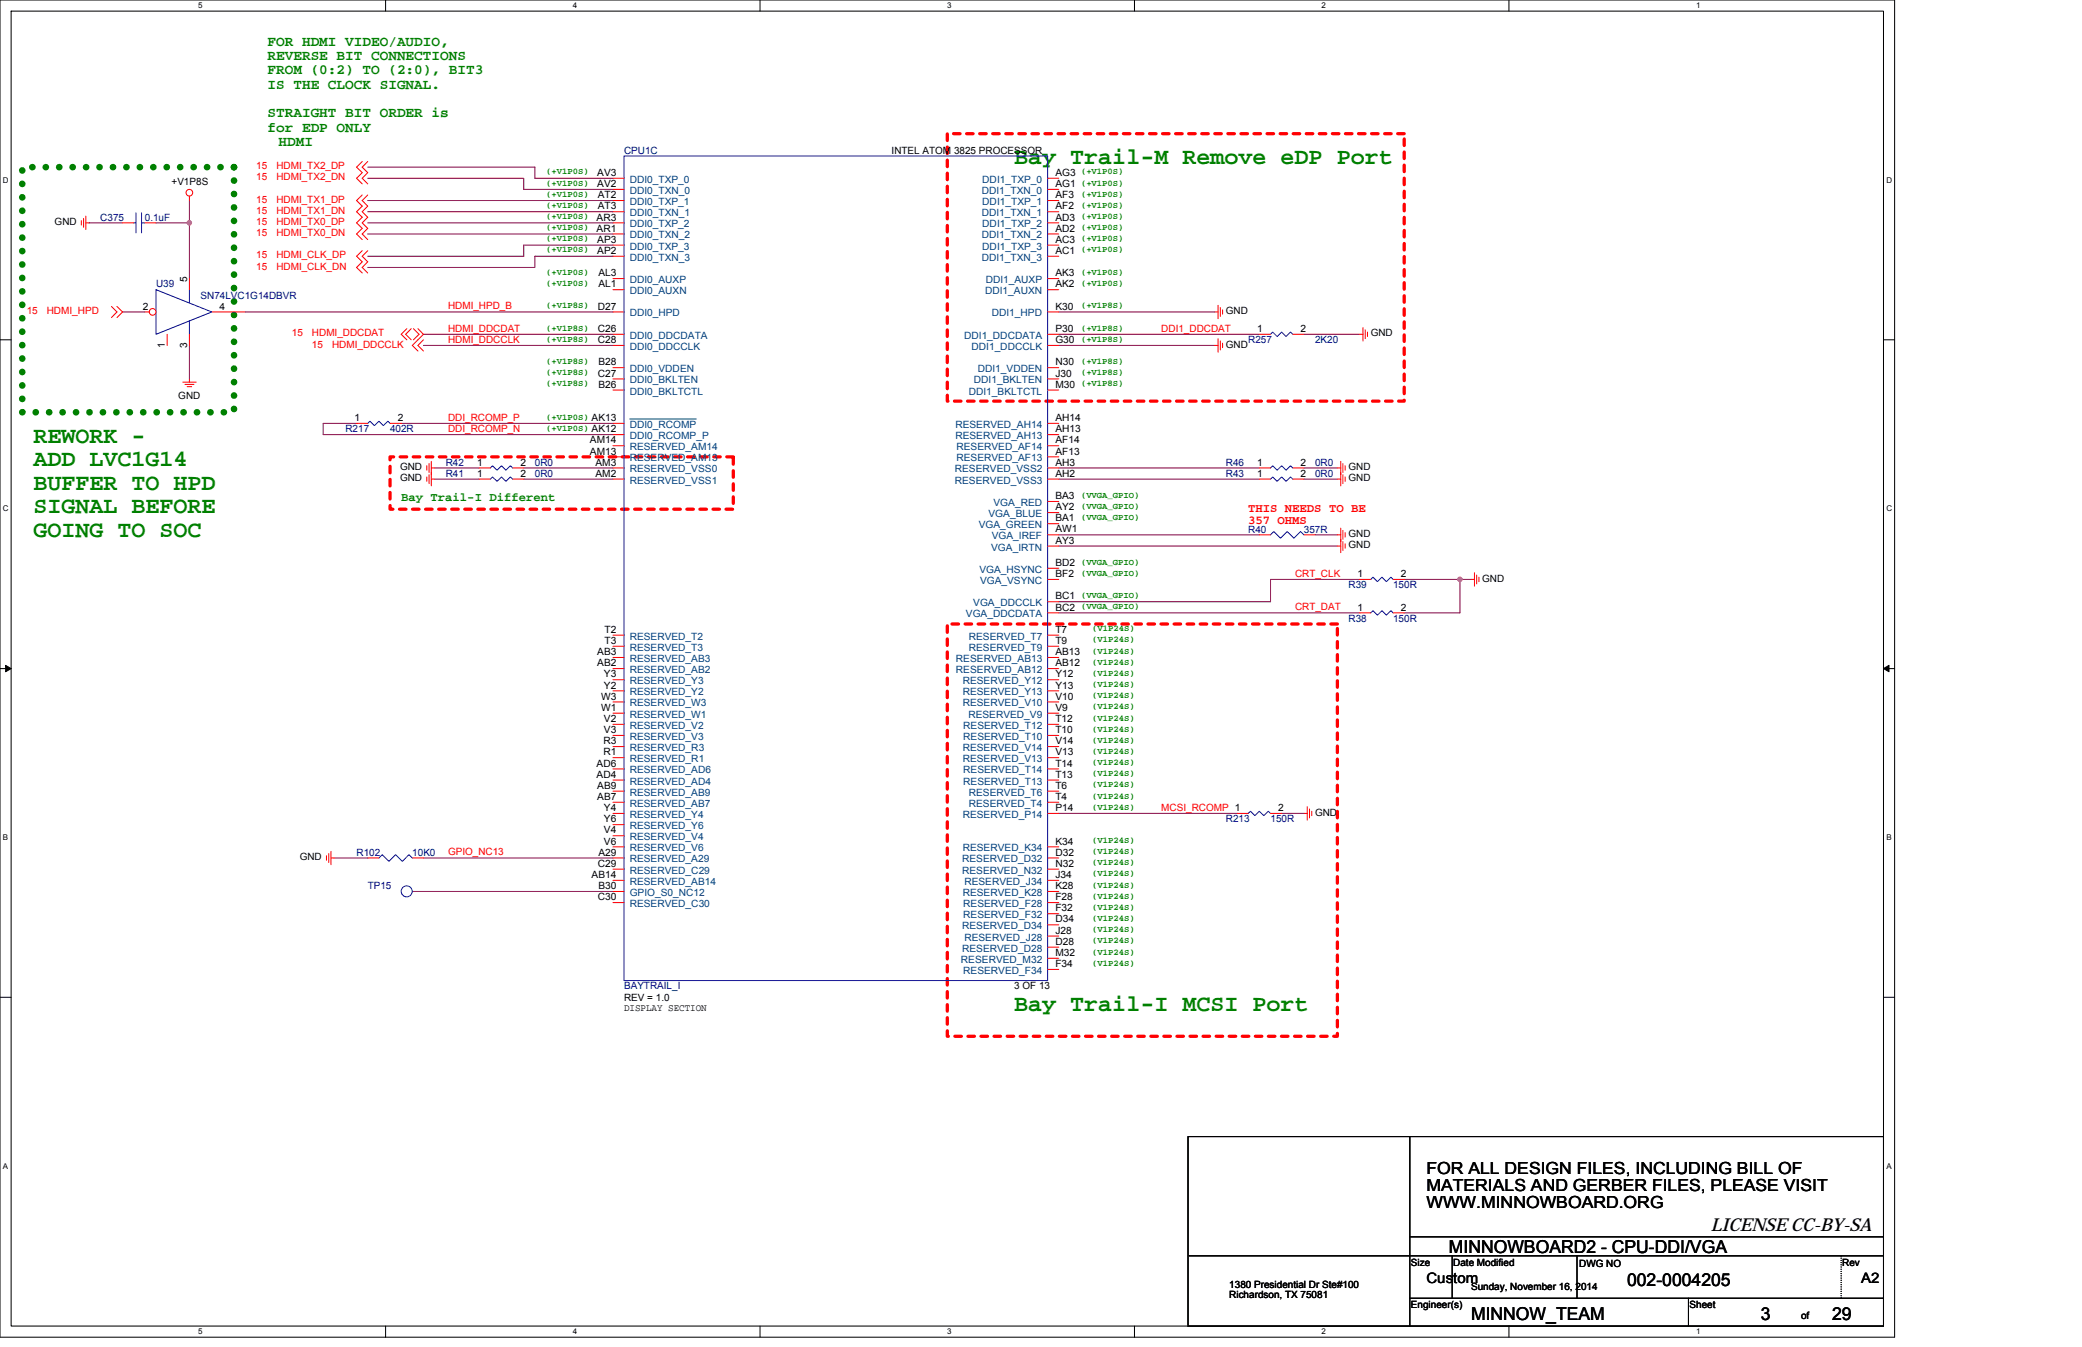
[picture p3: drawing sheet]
<svg xmlns="http://www.w3.org/2000/svg" width="432mm" height="279mm" viewBox="0 0 432 279" stroke-linecap="round" stroke-linejoin="round" font-family="sans-serif">
<defs><g id="words">
<g font-size="4.8" fill="#008000">
<text x="210.3" y="34.1">Bay Trail-M Remove eDP Port</text>
<text x="6.9" y="91.9">REWORK -</text>
<text x="6.9" y="96.8">ADD LVC1G14</text>
<text x="6.9" y="101.6">BUFFER TO HPD</text>
<text x="6.9" y="106.4">SIGNAL BEFORE</text>
<text x="6.9" y="111.3">GOING TO SOC</text>
<text x="210.3" y="209.8">Bay Trail-I MCSI Port</text>
</g>
<g font-size="3.7">
<text x="354.8" y="255.3">LICENSE CC-BY-SA</text>
<text x="300.5" y="259.9">MINNOWBOARD2 - CPU-DDI/VGA</text>
<text x="337.5" y="266.8">002-0004205</text>
<text x="305.1" y="273.7">MINNOW_TEAM</text>
<text x="365.2" y="273.7">3</text>
<text x="380" y="273.7">29</text>
</g>
<g font-size="3.5">
<text x="295.8" y="243.5">FOR ALL DESIGN FILES, INCLUDING BILL OF</text>
<text x="295.8" y="247">MATERIALS AND GERBER FILES, PLEASE VISIT</text>
<text x="295.8" y="250.6">WWW.MINNOWBOARD.ORG</text>
</g>
<g font-size="3" fill="#008000">
<text x="55.5" y="9.4">FOR HDMI VIDEO/AUDIO,</text>
<text x="55.5" y="12.4">REVERSE BIT CONNECTIONS</text>
<text x="55.5" y="15.4">FROM (0:2) TO (2:0), BIT3</text>
<text x="55.5" y="18.4">IS THE CLOCK SIGNAL.</text>
<text x="55.5" y="24.4">STRAIGHT BIT ORDER is</text>
<text x="55.5" y="27.3">for EDP ONLY</text>
<text x="57.8" y="30.2">HDMI</text>
</g>
<g font-size="3">
<text x="295.8" y="266.2">Custom</text>
<text x="386" y="266.2">A2</text>
</g>
<text font-size="2.5" fill="#008000" x="83.2" y="103.8">Bay Trail-I Different</text>
<g font-size="2.5" fill="#f00">
<text x="258.9" y="106.2">THIS NEEDS TO BE</text>
<text x="258.9" y="108.7">357 OHMS</text>
</g>
<g font-size="2.1" fill="#f00">
<text x="53.1" y="35.1">15</text>
<text x="57.3" y="35.1">HDMI_TX2_DP</text>
<text x="53.1" y="37.4">15</text>
<text x="57.3" y="37.4">HDMI_TX2_DN</text>
<text x="53.1" y="42.1">15</text>
<text x="53.1" y="44.4">15</text>
<text x="53.1" y="46.7">15</text>
<text x="57.3" y="42.1">HDMI_TX1_DP</text>
<text x="57.3" y="44.4">HDMI_TX1_DN</text>
<text x="57.3" y="46.7">HDMI_TX0_DP</text>
<text x="53.1" y="53.6">15</text>
<text x="53.1" y="49">15</text>
<text x="57.3" y="53.6">HDMI_CLK_DP</text>
<text x="57.3" y="49">HDMI_TX0_DN</text>
<text x="53.1" y="55.9">15</text>
<text x="57.3" y="55.9">HDMI_CLK_DN</text>
<text x="5.5" y="65.2">15</text>
<text x="9.7" y="65.2">HDMI_HPD</text>
<text x="92.9" y="64.1">HDMI_HPD_B</text>
<text x="60.6" y="69.8">15</text>
<text x="64.7" y="69.8">HDMI_DDCDAT</text>
<text x="92.9" y="68.8">HDMI_DDCDAT</text>
<text x="92.9" y="71.1">HDMI_DDCCLK</text>
<text x="240.9" y="68.8">DDI1_DDCDAT</text>
<text x="64.7" y="72.1">15</text>
<text x="68.9" y="72.1">HDMI_DDCCLK</text>
<text x="92.9" y="87.2">DDI_RCOMP_P</text>
<text x="92.9" y="89.6">DDI_RCOMP_N</text>
<text x="268.6" y="119.6">CRT_CLK</text>
<text x="268.6" y="126.6">CRT_DAT</text>
<text x="240.9" y="168.1">MCSI_RCOMP 1</text>
<text x="92.9" y="177.4">GPIO_NC13</text>
</g>
<g font-size="2.1" fill="#000080">
<text x="129.4" y="31.9">CPU1C</text>
<text x="20.8" y="45.8">C375</text>
<text x="30" y="45.8">0.1uF</text>
<text x="32.4" y="59.6">U39</text>
<text x="41.6" y="61.9">SN74LVC1G14DBVR</text>
<text x="258.9" y="71.2">R257</text>
<text x="272.7" y="71.2">2K20</text>
<text x="71.6" y="89.7">R217</text>
<text x="80.9" y="89.7">402R</text>
<text x="92.5" y="98.9">R41</text>
<text x="92.5" y="96.6">R42</text>
<text x="110.9" y="98.9">0R0</text>
<text x="110.9" y="96.6">0R0</text>
<text x="254.3" y="96.6">R46</text>
<text x="254.3" y="98.9">R43</text>
<text x="272.7" y="96.6">0R0</text>
<text x="272.7" y="98.9">0R0</text>
<text x="258.9" y="110.5">R40</text>
<text x="270.4" y="110.5">357R</text>
<text x="279.7" y="122">R39</text>
<text x="288.9" y="122">150R</text>
<text x="279.7" y="129">R38</text>
<text x="288.9" y="129">150R</text>
<text x="254.3" y="170.6">R213</text>
<text x="263.5" y="170.6">150R</text>
<text x="74" y="177.5">R102</text>
<text x="85.5" y="177.5">10K0</text>
<text x="76.3" y="184.4">TP15</text>
<text x="129.4" y="205.2">BAYTRAIL_I</text>
</g>
<g font-size="2.1">
<text x="184.9" y="31.9">INTEL ATOM 3825 PROCESSOR</text>
<text x="35.6" y="38.4">+V1P8S</text>
<text x="123.9" y="36.5">AV3</text>
<text x="123.9" y="38.8">AV2</text>
<text x="124" y="41.1">AT2</text>
<text x="218.9" y="36.5">AG3</text>
<text x="218.9" y="41.1">AF3</text>
<text x="218.9" y="38.8">AG1</text>
<text x="11.3" y="46.7">GND</text>
<text x="123.7" y="45.7">AR3</text>
<text x="124" y="43.4">AT3</text>
<text x="218.9" y="45.7">AD3</text>
<text x="218.9" y="43.4">AF2</text>
<text x="123.7" y="48">AR1</text>
<text x="123.9" y="50.4">AP3</text>
<text x="123.9" y="52.7">AP2</text>
<text x="218.9" y="50.4">AC3</text>
<text x="218.9" y="48">AD2</text>
<text x="218.9" y="52.7">AC1</text>
<text x="38.8" y="58.5" transform="rotate(-90 38.8 58.5)">5</text>
<text x="124.1" y="57.3">AL3</text>
<text x="124.1" y="59.6">AL1</text>
<text x="218.9" y="57.3">AK3</text>
<text x="218.9" y="59.6">AK2</text>
<text x="29.6" y="64.2">2</text>
<text x="45.5" y="64.2">4</text>
<text x="124" y="64.2">D27</text>
<text x="218.9" y="64.2">K30</text>
<text x="254.3" y="65.2">GND</text>
<text x="124" y="68.9">C26</text>
<text x="124" y="71.2">C28</text>
<text x="218.9" y="68.9">P30</text>
<text x="218.9" y="71.2">G30</text>
<text x="260.7" y="68.9">1</text>
<text x="269.7" y="68.9">2</text>
<text x="284.3" y="69.8">GND</text>
<text x="34.2" y="72.1" transform="rotate(-90 34.2 72.1)">1</text>
<text x="38.8" y="72.1" transform="rotate(-90 38.8 72.1)">3</text>
<text x="124.1" y="75.8">B28</text>
<text x="218.9" y="75.8">N30</text>
<text x="254.3" y="72.1">GND</text>
<text x="37" y="82.7">GND</text>
<text x="124" y="78.1">C27</text>
<text x="124.1" y="80.4">B26</text>
<text x="218.9" y="78.1">J30</text>
<text x="218.9" y="80.4">M30</text>
<text x="73.5" y="87.3">1</text>
<text x="82.5" y="87.3">2</text>
<text x="218.9" y="89.7">AH13</text>
<text x="218.9" y="87.3">AH14</text>
<text x="122.3" y="94.3">AM13</text>
<text x="122.3" y="92">AM14</text>
<text x="218.9" y="94.3">AF13</text>
<text x="218.9" y="92">AF14</text>
<text x="83" y="97.5">GND</text>
<text x="83" y="99.8">GND</text>
<text x="98.9" y="98.9">1</text>
<text x="98.9" y="96.6">1</text>
<text x="107.9" y="98.9">2</text>
<text x="107.9" y="96.6">2</text>
<text x="123.5" y="96.6">AM3</text>
<text x="123.5" y="98.9">AM2</text>
<text x="218.9" y="96.6">AH3</text>
<text x="218.9" y="98.9">AH2</text>
<text x="260.7" y="96.6">1</text>
<text x="260.7" y="98.9">1</text>
<text x="269.7" y="96.6">2</text>
<text x="269.7" y="98.9">2</text>
<text x="279.7" y="97.5">GND</text>
<text x="279.7" y="99.8">GND</text>
<text x="218.9" y="105.8">AY2</text>
<text x="218.9" y="103.5">BA3</text>
<text x="218.9" y="112.8">AY3</text>
<text x="218.9" y="110.4">AW1</text>
<text x="218.9" y="108.1">BA1</text>
<text x="279.7" y="113.7">GND</text>
<text x="279.7" y="111.4">GND</text>
<text x="218.9" y="117.4">BD2</text>
<text x="218.9" y="119.7">BF2</text>
<text x="281.5" y="119.7">1</text>
<text x="290.5" y="119.7">2</text>
<text x="218.9" y="124.3">BC1</text>
<text x="307.4" y="120.6">GND</text>
<text x="125.4" y="131.3">T2</text>
<text x="218.9" y="126.6">BC2</text>
<text x="218.9" y="131.3">T7</text>
<text x="281.5" y="126.6">1</text>
<text x="290.5" y="126.6">2</text>
<text x="123.9" y="135.9">AB3</text>
<text x="125.4" y="133.6">T3</text>
<text x="218.9" y="133.6">T9</text>
<text x="218.9" y="135.9">AB13</text>
<text x="123.9" y="138.2">AB2</text>
<text x="125.3" y="142.8">Y2</text>
<text x="125.3" y="140.5">Y3</text>
<text x="218.9" y="142.8">Y13</text>
<text x="218.9" y="140.5">Y12</text>
<text x="218.9" y="138.2">AB12</text>
<text x="124.7" y="145.1">W3</text>
<text x="124.7" y="147.4">W1</text>
<text x="125.3" y="149.8">V2</text>
<text x="218.9" y="145.1">V10</text>
<text x="218.9" y="149.8">T12</text>
<text x="218.9" y="147.4">V9</text>
<text x="125.1" y="154.4">R3</text>
<text x="125.3" y="152.1">V3</text>
<text x="218.9" y="154.4">V14</text>
<text x="218.9" y="152.1">T10</text>
<text x="123.7" y="159">AD6</text>
<text x="123.7" y="161.3">AD4</text>
<text x="125.1" y="156.7">R1</text>
<text x="218.9" y="156.7">V13</text>
<text x="218.9" y="161.3">T13</text>
<text x="218.9" y="159">T14</text>
<text x="123.9" y="165.9">AB7</text>
<text x="123.9" y="163.6">AB9</text>
<text x="218.9" y="165.9">T4</text>
<text x="218.9" y="163.6">T6</text>
<text x="125.3" y="168.2">Y4</text>
<text x="125.3" y="170.6">Y6</text>
<text x="125.3" y="172.9">V4</text>
<text x="218.9" y="168.2">P14</text>
<text x="265.1" y="168.2">2</text>
<text x="272.7" y="169.2">GND</text>
<text x="62.2" y="178.4">GND</text>
<text x="124" y="179.8">C29</text>
<text x="124.1" y="177.5">A29</text>
<text x="125.3" y="175.2">V6</text>
<text x="218.9" y="175.2">K34</text>
<text x="218.9" y="179.8">N32</text>
<text x="218.9" y="177.5">D32</text>
<text x="122.7" y="182.1">AB14</text>
<text x="124.1" y="184.4">B30</text>
<text x="218.9" y="182.1">J34</text>
<text x="218.9" y="184.4">K28</text>
<text x="124" y="186.7">C30</text>
<text x="218.9" y="191.3">D34</text>
<text x="218.9" y="189">F32</text>
<text x="218.9" y="186.7">F28</text>
<text x="218.9" y="193.7">J28</text>
<text x="218.9" y="196">D28</text>
<text x="218.9" y="198.3">M32</text>
<text x="218.9" y="200.6">F34</text>
<text x="129.4" y="209.7">DISPLAY SECTION</text>
<text x="129.4" y="207.6">REV = 1.0</text>
<text x="210.3" y="205.2">3 OF 13</text>
<text x="292.6" y="262.6">Size</text>
<text x="301.4" y="262.6">Date Modified</text>
<text x="327.5" y="262.8">DWG NO</text>
<text x="382.1" y="262.6">Rev</text>
<text x="255" y="267.2">1380 Presidential Dr Ste#100</text>
<text x="255" y="269.3">Richardson, TX 75081</text>
<text x="305.1" y="267.7">Sunday, November 16, 2014</text>
<text x="292.6" y="271.4">Engineer(s)</text>
<text x="350.4" y="271.4">Sheet</text>
<text x="373.5" y="273.7">of</text>
</g>
<g font-size="2.1" fill="#004080">
<text x="130.6" y="37.9">DDI0_TXP_0</text>
<text x="130.6" y="40.2">DDI0_TXN_0</text>
<text x="203.6" y="40.2">DDI1_TXN_0</text>
<text x="203.7" y="37.9">DDI1_TXP_0</text>
<text x="130.6" y="42.5">DDI0_TXP_1</text>
<text x="130.6" y="44.9">DDI0_TXN_1</text>
<text x="130.6" y="47.2">DDI0_TXP_2</text>
<text x="203.6" y="44.9">DDI1_TXN_1</text>
<text x="203.7" y="42.5">DDI1_TXP_1</text>
<text x="203.7" y="47.2">DDI1_TXP_2</text>
<text x="130.6" y="51.8">DDI0_TXP_3</text>
<text x="130.6" y="49.5">DDI0_TXN_2</text>
<text x="203.6" y="49.5">DDI1_TXN_2</text>
<text x="203.7" y="51.8">DDI1_TXP_3</text>
<text x="130.6" y="54.1">DDI0_TXN_3</text>
<text x="130.6" y="58.7">DDI0_AUXP</text>
<text x="203.6" y="54.1">DDI1_TXN_3</text>
<text x="204.4" y="58.7">DDI1_AUXP</text>
<text x="130.6" y="65.6">DDI0_HPD</text>
<text x="130.6" y="61">DDI0_AUXN</text>
<text x="204.3" y="61">DDI1_AUXN</text>
<text x="205.7" y="65.6">DDI1_HPD</text>
<text x="130.6" y="70.3">DDI0_DDCDATA</text>
<text x="200" y="70.3">DDI1_DDCDATA</text>
<text x="130.6" y="72.6">DDI0_DDCCLK</text>
<text x="130.6" y="77.2">DDI0_VDDEN</text>
<text x="201.5" y="72.6">DDI1_DDCCLK</text>
<text x="202.8" y="77.2">DDI1_VDDEN</text>
<text x="130.6" y="79.5">DDI0_BKLTEN</text>
<text x="130.6" y="81.8">DDI0_BKLTCTL</text>
<text x="200.9" y="81.8">DDI1_BKLTCTL</text>
<text x="202" y="79.5">DDI1_BKLTEN</text>
<text x="130.6" y="88.8">DDI0_RCOMP</text>
<text x="198.1" y="88.8">RESERVED_AH14</text>
<text x="130.6" y="95.7">RESERVED_AM13</text>
<text x="130.6" y="93.4">RESERVED_AM14</text>
<text x="130.6" y="91.1">DDI0_RCOMP_P</text>
<text x="198.1" y="91.1">RESERVED_AH13</text>
<text x="198.4" y="95.7">RESERVED_AF13</text>
<text x="198.4" y="93.4">RESERVED_AF14</text>
<text x="130.6" y="98">RESERVED_VSS0</text>
<text x="130.6" y="100.3">RESERVED_VSS1</text>
<text x="198" y="98">RESERVED_VSS2</text>
<text x="198" y="100.3">RESERVED_VSS3</text>
<text x="205" y="107.3">VGA_BLUE</text>
<text x="206.1" y="104.9">VGA_RED</text>
<text x="203" y="109.6">VGA_GREEN</text>
<text x="205.7" y="111.9">VGA_IREF</text>
<text x="203.1" y="118.8">VGA_HSYNC</text>
<text x="205.6" y="114.2">VGA_IRTN</text>
<text x="201.8" y="125.8">VGA_DDCCLK</text>
<text x="203.3" y="121.1">VGA_VSYNC</text>
<text x="200.3" y="128.1">VGA_DDCDATA</text>
<text x="130.6" y="132.7">RESERVED_T2</text>
<text x="130.6" y="137.3">RESERVED_AB3</text>
<text x="130.6" y="135">RESERVED_T3</text>
<text x="198.3" y="137.3">RESERVED_AB13</text>
<text x="200.9" y="132.7">RESERVED_T7</text>
<text x="200.9" y="135">RESERVED_T9</text>
<text x="130.6" y="141.9">RESERVED_Y3</text>
<text x="130.6" y="139.6">RESERVED_AB2</text>
<text x="198.3" y="139.6">RESERVED_AB12</text>
<text x="199.7" y="141.9">RESERVED_Y12</text>
<text x="130.6" y="146.5">RESERVED_W3</text>
<text x="130.6" y="148.9">RESERVED_W1</text>
<text x="130.6" y="144.2">RESERVED_Y2</text>
<text x="199.7" y="144.2">RESERVED_Y13</text>
<text x="199.7" y="146.5">RESERVED_V10</text>
<text x="200.8" y="148.9">RESERVED_V9</text>
<text x="130.6" y="151.2">RESERVED_V2</text>
<text x="130.6" y="155.8">RESERVED_R3</text>
<text x="130.6" y="153.5">RESERVED_V3</text>
<text x="199.7" y="155.8">RESERVED_V14</text>
<text x="199.8" y="151.2">RESERVED_T12</text>
<text x="199.8" y="153.5">RESERVED_T10</text>
<text x="130.6" y="158.1">RESERVED_R1</text>
<text x="130.6" y="160.4">RESERVED_AD6</text>
<text x="199.7" y="158.1">RESERVED_V13</text>
<text x="199.8" y="160.4">RESERVED_T14</text>
<text x="130.6" y="162.7">RESERVED_AD4</text>
<text x="130.6" y="167.3">RESERVED_AB7</text>
<text x="130.6" y="165">RESERVED_AB9</text>
<text x="199.8" y="162.7">RESERVED_T13</text>
<text x="200.9" y="167.3">RESERVED_T4</text>
<text x="200.9" y="165">RESERVED_T6</text>
<text x="130.6" y="169.7">RESERVED_Y4</text>
<text x="130.6" y="172">RESERVED_Y6</text>
<text x="199.7" y="169.7">RESERVED_P14</text>
<text x="130.6" y="174.3">RESERVED_V4</text>
<text x="130.6" y="176.6">RESERVED_V6</text>
<text x="130.6" y="178.9">RESERVED_A29</text>
<text x="199.5" y="178.9">RESERVED_D32</text>
<text x="199.7" y="176.6">RESERVED_K34</text>
<text x="130.6" y="183.5">RESERVED_AB14</text>
<text x="130.6" y="185.8">GPIO_S0_NC12</text>
<text x="130.6" y="181.2">RESERVED_C29</text>
<text x="199.5" y="181.2">RESERVED_N32</text>
<text x="199.7" y="185.8">RESERVED_K28</text>
<text x="200" y="183.5">RESERVED_J34</text>
<text x="130.6" y="188.2">RESERVED_C30</text>
<text x="199.8" y="190.5">RESERVED_F32</text>
<text x="199.8" y="188.2">RESERVED_F28</text>
<text x="199.5" y="192.8">RESERVED_D34</text>
<text x="199.5" y="197.4">RESERVED_D28</text>
<text x="200" y="195.1">RESERVED_J28</text>
<text x="199.3" y="199.7">RESERVED_M32</text>
<text x="199.8" y="202">RESERVED_F34</text>
</g>
<g font-size="1.8" fill="#008000">
<text x="113.3" y="36.2">(+V1P0S)</text>
<text x="113.3" y="38.5">(+V1P0S)</text>
<text x="113.3" y="40.8">(+V1P0S)</text>
<text x="224.2" y="36.2">(+V1P0S)</text>
<text x="224.2" y="38.5">(+V1P0S)</text>
<text x="224.2" y="40.8">(+V1P0S)</text>
<text x="113.3" y="43.1">(+V1P0S)</text>
<text x="113.3" y="45.4">(+V1P0S)</text>
<text x="113.3" y="47.8">(+V1P0S)</text>
<text x="224.2" y="43.1">(+V1P0S)</text>
<text x="224.2" y="45.4">(+V1P0S)</text>
<text x="224.2" y="47.8">(+V1P0S)</text>
<text x="113.3" y="50.1">(+V1P0S)</text>
<text x="113.3" y="52.4">(+V1P0S)</text>
<text x="224.2" y="50.1">(+V1P0S)</text>
<text x="224.2" y="52.4">(+V1P0S)</text>
<text x="113.3" y="57">(+V1P0S)</text>
<text x="113.3" y="59.3">(+V1P0S)</text>
<text x="224.2" y="57">(+V1P0S)</text>
<text x="224.2" y="59.3">(+V1P0S)</text>
<text x="113.3" y="63.9">(+V1P8S)</text>
<text x="224.2" y="63.9">(+V1P8S)</text>
<text x="113.3" y="68.6">(+V1P8S)</text>
<text x="113.3" y="70.9">(+V1P8S)</text>
<text x="224.2" y="68.6">(+V1P8S)</text>
<text x="224.2" y="70.9">(+V1P8S)</text>
<text x="113.3" y="75.5">(+V1P8S)</text>
<text x="113.3" y="77.8">(+V1P8S)</text>
<text x="224.2" y="75.5">(+V1P8S)</text>
<text x="224.2" y="77.8">(+V1P8S)</text>
<text x="113.3" y="80.1">(+V1P8S)</text>
<text x="224.2" y="80.1">(+V1P8S)</text>
<text x="113.3" y="87">(+V1P0S) AK13</text>
<text x="113.3" y="89.3">(+V1P0S) AK12</text>
<text x="224.2" y="103.2">(VVGA_GPIO)</text>
<text x="224.2" y="105.5">(VVGA_GPIO)</text>
<text x="224.2" y="107.8">(VVGA_GPIO)</text>
<text x="224.2" y="117.1">(VVGA_GPIO)</text>
<text x="224.2" y="119.4">(VVGA_GPIO)</text>
<text x="224.2" y="124">(VVGA_GPIO)</text>
<text x="224.2" y="126.3">(VVGA_GPIO)</text>
<text x="226.5" y="131">(V1P24S)</text>
<text x="226.5" y="135.6">(V1P24S)</text>
<text x="226.5" y="133.3">(V1P24S)</text>
<text x="226.5" y="137.9">(V1P24S)</text>
<text x="226.5" y="142.5">(V1P24S)</text>
<text x="226.5" y="140.2">(V1P24S)</text>
<text x="226.5" y="149.5">(V1P24S)</text>
<text x="226.5" y="147.1">(V1P24S)</text>
<text x="226.5" y="144.8">(V1P24S)</text>
<text x="226.5" y="154.1">(V1P24S)</text>
<text x="226.5" y="151.8">(V1P24S)</text>
<text x="226.5" y="161">(V1P24S)</text>
<text x="226.5" y="156.4">(V1P24S)</text>
<text x="226.5" y="158.7">(V1P24S)</text>
<text x="226.5" y="167.9">(V1P24S)</text>
<text x="226.5" y="165.6">(V1P24S)</text>
<text x="226.5" y="163.3">(V1P24S)</text>
<text x="226.5" y="179.5">(V1P24S)</text>
<text x="226.5" y="177.2">(V1P24S)</text>
<text x="226.5" y="174.9">(V1P24S)</text>
<text x="226.5" y="184.1">(V1P24S)</text>
<text x="226.5" y="181.8">(V1P24S)</text>
<text x="226.5" y="191.1">(V1P24S)</text>
<text x="226.5" y="188.7">(V1P24S)</text>
<text x="226.5" y="186.4">(V1P24S)</text>
<text x="226.5" y="195.7">(V1P24S)</text>
<text x="226.5" y="193.4">(V1P24S)</text>
<text x="226.5" y="198">(V1P24S)</text>
<text x="226.5" y="200.3">(V1P24S)</text>
</g>
<g font-size="1.6">
<text x="41.1" y="1.7">5</text>
<text x="118.8" y="1.7">4</text>
<text x="196.4" y="1.7">3</text>
<text x="274.1" y="1.7">2</text>
<text x="351.8" y="1.7">1</text>
<text x=".6" y="37.9">D</text>
<text x="391.2" y="37.9">D</text>
<text x=".6" y="106">C</text>
<text x="391.2" y="106">C</text>
<text x=".6" y="174.2">B</text>
<text x="391.2" y="174.2">B</text>
<text x=".6" y="242.4">A</text>
<text x="391.2" y="242.4">A</text>
<text x="41.1" y="276.8">5</text>
<text x="118.8" y="276.8">4</text>
<text x="196.4" y="276.8">3</text>
<text x="274.1" y="276.8">2</text>
<text x="351.8" y="276.8">1</text>
</g>
</g></defs>
<path d="M0 0h392.9v277.4h-392.9zM2.3 2.3h388.3v272.8h-388.3z" fill="none" stroke="#000" stroke-width=".21"/>
<g fill="#fff">
<path d="M41.1 .3h.9v1.8h-.9z"/>
<path d="M41.1 275.3h.9v1.9h-.9z"/>
</g>
<path d="M80 0v2.3M80 275.1v2.3" fill="none" stroke="#000" stroke-width=".21"/>
<g fill="#fff">
<path d="M118.8 .3h.9v1.8h-.9z"/>
<path d="M118.8 275.3h.9v1.9h-.9z"/>
</g>
<path d="M157.6 0v2.3M157.6 275.1v2.3" fill="none" stroke="#000" stroke-width=".21"/>
<g fill="#fff">
<path d="M196.4 .3h1v1.8h-1z"/>
<path d="M196.4 275.3h1v1.9h-1z"/>
</g>
<path d="M235.3 0v2.3M235.3 275.1v2.3" fill="none" stroke="#000" stroke-width=".21"/>
<g fill="#fff">
<path d="M274.1 .3h.9v1.8h-.9z"/>
<path d="M274.1 275.3h.9v1.9h-.9z"/>
</g>
<path d="M312.9 0v2.3M312.9 275.1v2.3" fill="none" stroke="#000" stroke-width=".21"/>
<g fill="#fff">
<path d="M351.8 .3h.9v1.8h-.9z"/>
<path d="M351.8 275.3h.9v1.9h-.9z"/>
<path d="M.6 36.4h1.2v1.8h-1.2z"/>
<path d="M391.2 36.4h1.2v1.8h-1.2z"/>
<path d="M.6 104.6h1.2v1.8h-1.2z"/>
<path d="M391.2 104.6h1.2v1.8h-1.2z"/>
</g>
<path d="M0 70.5h2.3M390.6 70.5h2.3" fill="none" stroke="#000" stroke-width=".21"/>
<g fill="#fff">
<path d="M.6 172.8h1.1v1.8h-1.1z"/>
<path d="M391.2 172.8h1.1v1.8h-1.1z"/>
</g>
<path d="M0 138.7h2.3M390.6 138.7h2.3" fill="none" stroke="#000" stroke-width=".21"/>
<path d="M1.2 138l1.1 .7-1.1 .6zM390.6 138.7l1.2-.7v1.3z" fill="#000" stroke="#000" stroke-width=".21"/>
<g fill="#fff">
<path d="M.6 240.9h1.1v1.9h-1.1z"/>
<path d="M391.2 240.9h1.1v1.9h-1.1z"/>
</g>
<path d="M0 206.9h2.3M390.6 206.9h2.3M246.4 235.8h144.2v39.3h-144.2zM292.4 235.8v39.3M292.4 256.6h98.2M246.6 260.5h144M292.4 269.3h98.2M301.2 260.5v8.8M327.1 260.5v8.8M350.2 269.3v5.8" fill="none" stroke="#000" stroke-width=".21"/>
<path d="M196.5 27.7h94.7v55.5h-94.7zM80.9 94.8h71.2v10.8h-71.2zM196.5 129.4h80.9v85.5h-80.9z" fill="none" stroke="#f00" stroke-width=".68" stroke-dasharray="1.4 1.4"/>
<path d="M4.6 34.7h43.9v50.8h-43.9z" fill="none" stroke="#008000" stroke-width="1.4" stroke-dasharray="0 2.8"/>
<g fill="none" stroke="#800040" stroke-width=".21">
<path d="M76.3 37h32.3v2.3h18.5M76.3 34.7h34.6v2.3h16.2M18.5 46.2h6.9M32.4 46.2h6.9v11.6M39.3 41.6v4.6M76.3 43.9h50.8M76.3 41.6h50.8M76.3 46.2h50.8M76.3 48.5h50.8M127.1 50.8h-18.5v2.3h-32.3M127.1 53.1h-16.2v2.4h-34.6M25.4 64.7h4.6"/>
<path d="M39.3 71.6v7M50.8 64.7h76.3M87.8 69.3h39.3M87.8 71.6h39.3M219.6 69.3h41.6M219.6 64.7h32.3M219.6 71.6h32.3M270.4 69.3h11.6M74 87.8h-7v2.3h60.1M83.2 87.8h43.9M90.1 99.4h9.3M90.1 97.1h9.3"/>
<path d="M108.6 97.1h18.5M108.6 99.4h18.5M219.6 99.4h41.6M219.6 97.1h41.6M270.4 97.1h7M270.4 99.4h7M219.6 113.3h57.8M219.6 110.9h41.6M272.7 110.9h4.7M219.6 127.1h62.4M282 120.2h-18.5v4.6h-43.9M291.2 120.2h11.6v6.9h-11.6"/>
<path d="M302.8 120.2h2.3M69.3 178h7M87.8 178h39.3M219.6 168.7h37M265.8 168.7h4.6M85.5 184.9h41.6"/>
</g>
<g fill="#f0f" stroke="#f0f" stroke-width=".21">
<circle cx="302.8" cy="120.2" r=".46"/>
<circle cx="39.3" cy="46.2" r=".46"/>
</g>
<g fill="none" stroke="#f00" stroke-width=".21">
<path d="M75.1 33.5l-1.1 1.2 1.1 1.1-1.1 1.2 1.1 1.1M76.3 33.5l-1.2 1.2 1.2 1.1-1.2 1.2 1.2 1.1M127.1 37h2.3M127.1 39.3h2.3M217.3 37h2.3M217.3 39.3h2.3M16.9 45.8v.9M17.3 45.3v1.8M17.8 44.8v2.8M17.8 46.2h.7M25.4 46.2h2.3M30 46.2h2.4"/>
<path d="M39.3 40.7v.9M75.1 40.4l-1.1 1.2 1.1 1.2-1.1 1.1 1.1 1.2-1.1 1.1 1.1 1.2-1.1 1.1 1.1 1.2M75.1 52l-1.1 1.1 1.1 1.2-1.1 1.2 1.1 1.1M76.3 40.4l-1.2 1.2 1.2 1.2-1.2 1.1 1.2 1.2-1.2 1.1 1.2 1.2-1.2 1.1 1.2 1.2M76.3 52l-1.2 1.1 1.2 1.2-1.2 1.2 1.2 1.1M127.1 41.6h2.3M127.1 43.9h2.3M127.1 46.2h2.3M127.1 50.8h2.3M127.1 48.5h2.3M127.1 53.1h2.3M127.1 57.8h2.3"/>
<path d="M217.3 43.9h2.3M217.3 41.6h2.3M217.3 46.2h2.3M217.3 48.5h2.3M217.3 57.8h2.3M217.3 53.1h2.3M217.3 50.8h2.3M23.1 63.6l1.2 1.1-1.2 1.2M24.3 63.6l1.1 1.1-1.1 1.2M37.9 79.3h2.8M38.4 79.7h1.8M39.3 78.6v.7"/>
<path d="M84.4 68.2l-1.2 1.1 1.2 1.2M85.3 68.2l-1.2 1.1 1.2 1.2M85.7 68.2l1.2 1.1-1.2 1.2M86.7 68.2l1.1 1.1-2.3 2.3 1.2 1.2M87.8 70.5l-1.1 1.1 1.1 1.2M127.1 64.7h2.3M127.1 60.1h2.3M127.1 69.3h2.3M127.1 71.6h2.3M127.1 78.6h2.3M127.1 76.3h2.3M217.3 78.6h2.3"/>
<path d="M217.3 76.3h2.3M217.3 71.6h2.3M217.3 69.3h2.3M217.3 64.7h2.3M217.3 60.1h2.3M251.9 64.7h.7M251.9 71.6h.7M252.6 63.3v2.8M252.6 70.3v2.7M253.1 63.8v1.8M253.1 70.7v1.9M253.6 64.3v.9"/>
<path d="M253.6 71.2v.9M282 69.3h.7M282.7 67.9v2.8M283.1 68.4v1.9M283.6 68.9v.9M38.8 80.2h1M88.5 96.6v.9M88.5 98.9v.9M89 96.2v1.8M89 98.5v1.8M89.5 97.1h.6M89.5 99.4h.6"/>
<path d="M89.5 95.7v2.8M89.5 98v2.8M99.4 99.4h2.3M99.4 97.1h2.3M106.3 99.4h2.3M106.3 97.1h2.3M127.1 94.8h2.3M127.1 80.9h2.3M127.1 92.5h2.3M127.1 87.8h2.3M127.1 90.1h2.3M127.1 97.1h2.3"/>
<path d="M127.1 99.4h2.3M217.3 80.9h2.3M217.3 94.8h2.3M217.3 92.5h2.3M217.3 90.1h2.3M217.3 87.8h2.3M217.3 97.1h2.3M217.3 99.4h2.3M261.2 97.1h2.3M268.1 97.1h2.3M277.4 97.1h.7M277.4 99.4h.7"/>
<path d="M278.1 95.7v2.8M278.1 98v2.8M278.5 96.2v1.8M278.5 98.5v1.8M279 96.6v.9M279 98.9v.9M217.3 117.9h2.3M217.3 113.3h2.3M217.3 110.9h2.3M217.3 108.6h2.3M217.3 106.3h2.3M217.3 104h2.3"/>
<path d="M261.2 110.9h2.3M270.4 110.9h2.3M277.4 113.3h.7M277.4 110.9h.7M278.1 111.9v2.7M278.1 109.6v2.7M278.5 112.3v1.9M278.5 110v1.9M279 112.8v.9M279 110.5v.9M305.8 118.8v2.8M306.3 119.3v1.8"/>
<path d="M306.7 119.7v.9M127.1 131.7h2.3M127.1 138.7h2.3M127.1 136.4h2.3M127.1 134h2.3M217.3 127.1h2.3M217.3 124.8h2.3M217.3 120.2h2.3M217.3 131.7h2.3M217.3 136.4h2.3M217.3 134h2.3M217.3 138.7h2.3"/>
<path d="M282 120.2h2.3M282 127.1h2.3M288.9 120.2h2.3M288.9 127.1h2.3M305.1 120.2h.7M127.1 145.6h2.3M127.1 147.9h2.3M127.1 150.2h2.3M127.1 154.9h2.3M127.1 152.5h2.3M127.1 157.2h2.3M127.1 159.5h2.3"/>
<path d="M127.1 143.3h2.3M127.1 141h2.3M217.3 143.3h2.3M217.3 141h2.3M217.3 150.2h2.3M217.3 147.9h2.3M217.3 145.6h2.3M217.3 154.9h2.3M217.3 152.5h2.3M217.3 159.5h2.3M217.3 157.2h2.3M67.7 177.5v.9"/>
<path d="M68.2 177.1v1.8M68.6 178h.7M68.6 176.6v2.8M127.1 161.8h2.3M127.1 166.4h2.3M127.1 164.1h2.3M127.1 168.7h2.3M127.1 171h2.3M127.1 173.4h2.3M127.1 175.7h2.3M127.1 178h2.3M217.3 161.8h2.3"/>
<path d="M217.3 166.4h2.3M217.3 164.1h2.3M217.3 168.7h2.3M217.3 175.7h2.3M217.3 178h2.3M270.4 168.7h.7M271.1 167.3v2.8M271.6 167.8v1.9M272.1 168.3v.9M127.1 182.6h2.3M127.1 184.9h2.3M127.1 187.2h2.3"/>
<path d="M127.1 180.3h2.3M217.3 180.3h2.3M217.3 198.8h2.3M217.3 184.9h2.3M217.3 182.6h2.3M217.3 194.2h2.3M217.3 189.5h2.3M217.3 187.2h2.3M217.3 191.8h2.3M217.3 196.5h2.3M217.3 201.1h2.3"/>
<circle cx="39.3" cy="40" r=".69"/>
</g>
<path d="M381.8 260.5v8.8M381.8 269.3h.1" fill="none" stroke="#000" stroke-width=".21" stroke-dasharray="0 .4"/>
<g fill="none" stroke="#00f" stroke-width=".21">
<path d="M129.4 32.4h87.9v171h-87.9zM27.7 46.2h.5M28.2 44.2v4.1M29.4 46.2h.6M29.4 44.2v4.1M32.4 60.1l11.5 4.6-11.5 4.6zM39.3 66.6v2.7M39.3 60.1v2.8M101.7 99.4l.5-.5 .9 .9 .9-.9 .9 .9 1-.9 .4 .5M101.7 97.1l.5-.5 .9 .9 .9-.9 .9 .9 1-.9 .4 .5M263.5 97.1l.4-.5 1 .9 .9-.9 .9 .9 1-.9 .4 .5M263.5 110.9l.7-.6 1.4 1.3 1.4-1.3 1.4 1.3 1.3-1.3 .7 .6"/>
<path d="M284.3 120.2l.5-.5 .9 .9 .9-.9 .9 .9 1-.9 .4 .5M284.3 127.1l.5-.4 .9 .9 .9-.9 .9 .9 1-.9 .4 .4"/>
</g>
<path d="M130.6 86.9h13.8" fill="none" stroke="#004080" stroke-width=".21"/>
<circle cx="31.7" cy="64.7" r=".69" fill="#fff" stroke="#f00" stroke-width=".21"/>
<g fill="none" stroke="#f00" stroke-width=".21">
<path d="M39.3 57.8v2.3M30 64.7h1M34.7 69.3v2.3M39.3 69.3v2.3M43.9 64.7h6.9M261.2 69.3h2.3M268.1 69.3h2.3M74 87.8h2.3M80.9 87.8h2.3M261.2 99.4h2.3M268.1 99.4h2.3M76.3 178h2.3"/>
<path d="M85.5 178h2.3M256.6 168.7h2.3M263.5 168.7h2.3M85.5 184.9h.1"/>
</g>
<g fill="none" stroke="#00f" stroke-width=".21">
<path d="M263.5 69.3l.4-.4 1 .9 .9-.9 .9 .9 1-.9 .4 .4M76.3 87.8l.4-.4 1 .9 .9-.9 .9 .9 .9-.9 .5 .4M263.5 99.4l.4-.5 1 .9 .9-.9 .9 .9 1-.9 .4 .5M78.6 178l.7-.7 1.4 1.4 1.3-1.4 1.4 1.4 1.4-1.4 .7 .7M258.9 168.7l.4-.4 1 .9 .9-.9 .9 .9 .9-.9 .5 .4"/>
<circle cx="84.3" cy="184.9" r="1.14"/>
</g>
<g fill="#f0f" stroke="#f0f" stroke-width=".21">
<circle cx="302.8" cy="120.2" r=".46"/>
<circle cx="39.3" cy="46.2" r=".46"/>
</g>
<use href="#words"/>
</svg>
